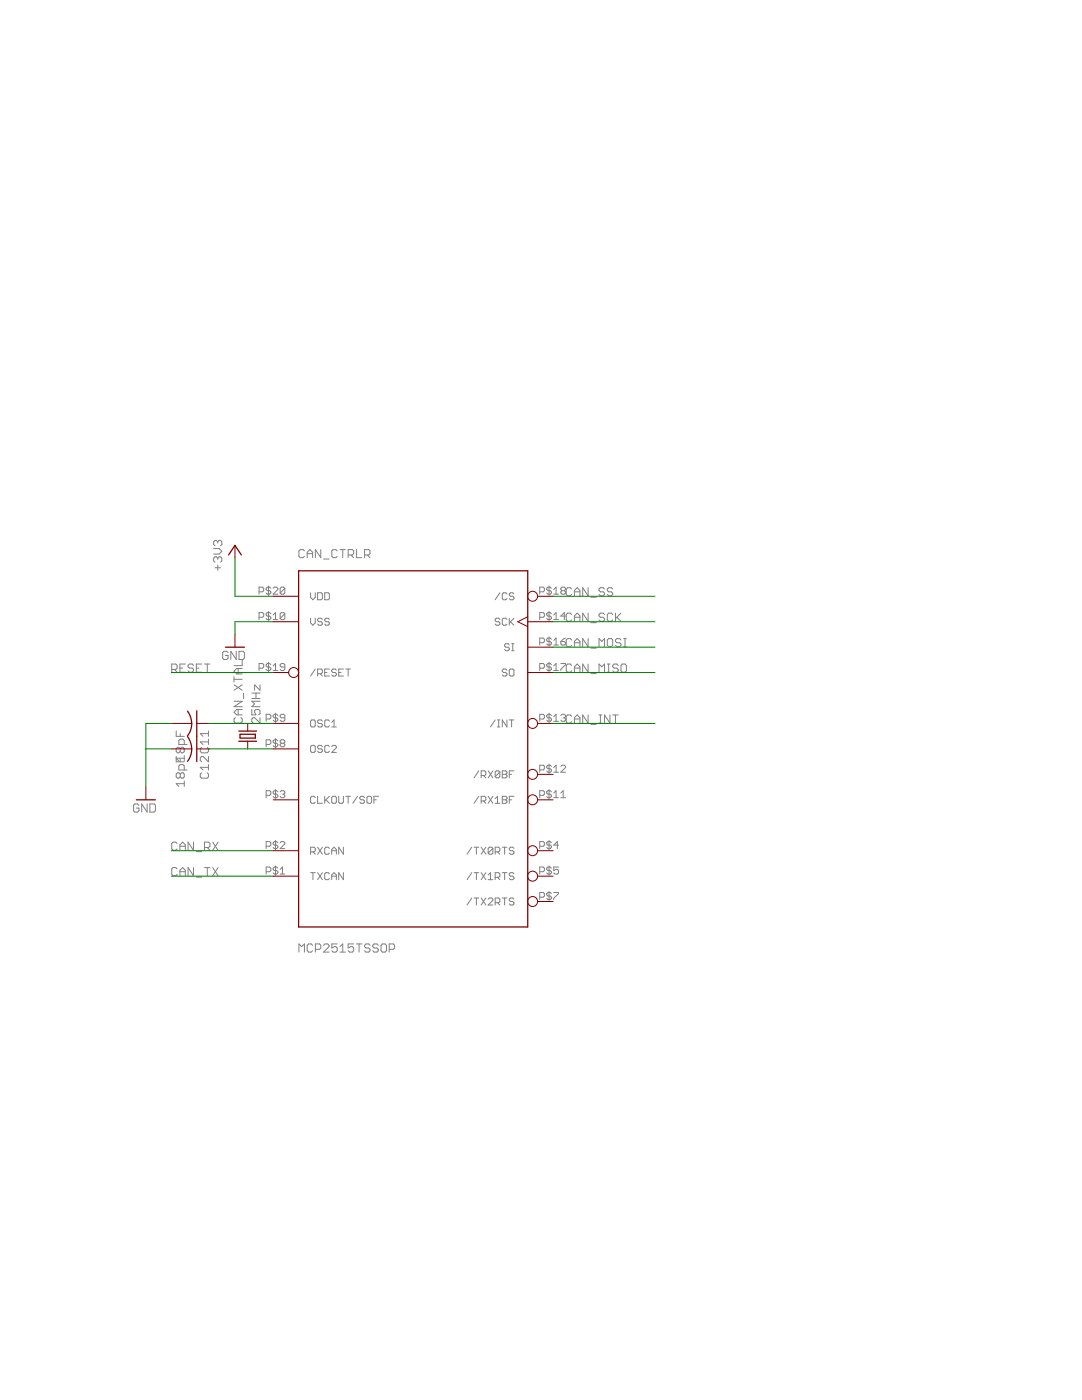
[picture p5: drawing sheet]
<svg xmlns="http://www.w3.org/2000/svg" width="216mm" height="279mm" viewBox="0 0 216 279" stroke-linecap="round" stroke-linejoin="round" font-family="sans-serif">
<g fill="none" stroke="#808080" stroke-width=".2">
<path d="M42.6 109.5h1.1l.6 .5-.6 .6h-1.1M42.9 113.3h1.1M43.5 108.1v.3M43.5 111.4v.3M43.5 112.8v1M43.5 111.4l-.3-.3h-.3l-.3 .3v.5l.3 .3M43.5 108.1l-.3-.3h-.3l-.3 .3v.6l.3 .2M43.5 111.4l.2-.3h.3l.3 .3v.5l-.3 .3M43.5 108.1l.2-.3h.3l.3 .3v.6l-.3 .2M51.7 118.1h.7l.2-.2v-.5l-.2-.2h-.7v1.4M53.6 116.9v1.9M54 117.4l-.2-.2h-.5l-.2 .2v.2l.2 .3h.5l.2 .2v.2l-.2 .3h-.5l-.2-.3"/>
<path d="M54.5 117.4l.2-.2h.5l.2 .2v.2l-.9 1h.9M56.8 117.4l-.2-.2h-.5l-.2 .2v.9M56.8 117.4v.9l-.2 .3h-.5l-.2-.3M56.8 117.4l-.9 .9M60.7 109.9l-.2-.2h-.6l-.3 .2v1.1l.3 .3h.6l.2-.3M61.3 111.3v-1.1l.5-.5 .6 .5v1.1M61.3 110.5h1.1M62 118.3v.9l.4 .5 .5-.5v-.9M63.4 118.3h.7l.2 .2v1l-.2 .2h-.7zM64 109.7v1.6l-1.1-1.6v1.6M64.6 111.6h1.1M64.8 118.3h.7l.2 .2v1l-.2 .2h-.7z"/>
<path d="M67.3 109.9l-.3-.2h-.5l-.3 .2v1.1l.3 .3h.5l.3-.3M67.8 109.7h1.1M68.4 109.7v1.6M69.5 110.8h.8l.3-.3v-.6l-.3-.2h-.8v1.6M70 110.8l.6 .5M71.1 109.7v1.6h1.1M72.7 110.8h.9l.2-.3v-.6l-.2-.2h-.9v1.6M73.3 110.8l.5 .5M99.7 118.3l-.9 1.4M101.2 118.5l-.3-.2h-.4l-.3 .2v1l.3 .2h.4l.3-.2M102.6 118.5l-.3-.2h-.4l-.3 .2v.3l.3 .2h.4l.3 .2v.3l-.3 .2h-.4l-.3-.2M107.7 118.1h.7l.2-.2v-.5l-.2-.2h-.7v1.4"/>
<path d="M109.6 116.9v1.9M110 117.4l-.2-.2h-.5l-.2 .2v.2l.2 .3h.5l.2 .2v.2l-.2 .3h-.5l-.2-.3M110.5 118.6h.9M110.5 117.6l.5-.4v1.4M112.1 117.9l-.2-.3v-.2l.2-.2h.5l.2 .2v.2l-.2 .3M112.1 117.9l-.2 .2v.2l.2 .3h.5l.2-.3v-.2l-.2-.2M112.1 117.9h.5M114.1 117.6l-.3-.3h-.5l-.3 .3v1l.3 .3h.5l.3-.3M114.6 118.1h1.1M114.6 118.9v-1.1l.6-.5 .5 .5v1.1M117.3 117.3v1.6l-1-1.6v1.6M117.9 119.2h1.1"/>
<path d="M120.6 117.6l-.2-.3h-.6l-.3 .3v.2l.3 .3h.6l.2 .3v.2l-.2 .3h-.6l-.3-.3M122.3 117.6l-.3-.3h-.5l-.3 .3v.2l.3 .3h.5l.3 .3v.2l-.3 .3h-.5l-.3-.3M34.3 133.6h.8l.2-.3v-.5l-.2-.3h-.8v1.7M34.8 133.6l.5 .6M35.9 133.3h.5M37 132.5h-1.1v1.7h1.1M38.6 132.8l-.2-.3h-.6l-.3 .3v.3l.3 .2h.6l.2 .3v.3l-.2 .3h-.6l-.3-.3M39.2 133.3h.5M40.3 132.5h-1.1v1.7h1.1M40.8 132.5h1.1M41.4 132.5v1.7M45.5 130.3l-.3-.3h-.5l-.3 .3v1l.3 .3h.5l.3-.3v-.5h-.5"/>
<path d="M46.7 140h1.6l-1.6 1h1.6M46.7 135v1.1M46.7 136.7l1.6 1.1M46.7 135.6h1.6M47.1 130v1.6l-1-1.6v1.6M47.5 133.4v1.1M47.7 130h.8l.3 .3v1l-.3 .3h-.8zM48.3 133.4h-1.1l-.5 .5 .5 .6h1.1M48.3 131.8v1h-1.6M48.3 136.7l-1.6 1.1M48.6 138.3v1.1M50.2 139.4h1.7"/>
<path d="M50.2 138.3h1.7M51.1 138.3v1.1M51.7 123.2h.7l.2-.2v-.5l-.2-.2h-.7v1.4M51.7 133.3h.7l.2-.2v-.4l-.2-.3h-.7v1.4M51.9 136.7v1.1l-1.1-1.1v1.1M51.9 140h-1.7l.6 .5-.6 .5h1.7M53.6 122v1.9M53.6 132.2v1.8M54 122.5l-.2-.2h-.5l-.2 .2v.2l.2 .3h.5l.2 .2v.2l-.2 .3h-.5l-.2-.3M54 132.7l-.2-.3h-.5l-.2 .3v.2l.2 .2h.5l.2 .2v.3l-.2 .2h-.5l-.2-.2M54.5 123.7h.9M54.5 122.7l.5-.4v1.4"/>
<path d="M54.5 132.9l.5-.5v1.4M54.5 133.8h.9M56.8 133.1h-.7l-.2-.2v-.2l.2-.3h.5l.2 .3v.9l-.2 .2h-.5l-.2-.2M56.8 122.5l-.2-.2h-.5l-.2 .2v.9M56.8 122.5v.9l-.2 .3h-.5l-.2-.3M56.8 122.5l-.9 .9M62 123.4v.9l.4 .5 .5-.5v-.9M62.9 133.5l-.9 1.4M63.4 134.5h.7l.2-.3v-.4l-.2-.3h-.7v1.4M63.9 134.5l.4 .4M64.3 123.6l-.2-.2h-.5l-.2 .2v.2l.2 .3h.5l.2 .2v.2l-.2 .3h-.5l-.2-.3M64.8 134.2h.5"/>
<path d="M65.7 123.6l-.2-.2h-.5l-.2 .2v.2l.2 .3h.5l.2 .2v.2l-.2 .3h-.5l-.2-.3M65.7 133.5h-.9v1.4h.9M67.1 133.8l-.2-.3h-.5l-.2 .3v.2l.2 .2h.5l.2 .3v.2l-.2 .2h-.5l-.2-.2M67.6 134.2h.5M68.5 133.5h-.9v1.4h.9M69 133.5h.9M69.5 133.5v1.4M99.7 123.6l-.2-.2h-.5l-.2 .2v.2l.2 .3h.5l.2 .2v.2l-.2 .3h-.5l-.2-.3M101.2 123.6l-.3-.2h-.4l-.3 .2v.9l.3 .3h.4l.3-.3M101.2 133.8l-.3-.3h-.4l-.3 .3v.2l.3 .2h.4l.3 .3v.2l-.3 .2h-.4l-.3-.2M101.6 128.7l-.2-.2h-.5l-.2 .2v.2l.2 .3h.5l.2 .2v.2l-.2 .3h-.5l-.2-.3M101.6 123.4v1.4"/>
<path d="M101.9 133.5h.4l.3 .3v.9l-.3 .2h-.4l-.3-.2v-.9zM101.9 124.1l.7 .7M102.1 128.5h.5M102.1 129.9h.5M102.3 128.5v1.4M102.6 123.4l-1 .9M107.7 123.2h.7l.2-.2v-.5l-.2-.2h-.7v1.4M107.7 133.3h.7l.2-.2v-.4l-.2-.3h-.7v1.4M107.7 128.3h.7l.2-.3v-.4l-.2-.3h-.7v1.4M109.6 122v1.9M109.6 127.1v1.9M109.6 132.2v1.8"/>
<path d="M110 122.5l-.2-.2h-.5l-.2 .2v.2l.2 .3h.5l.2 .2v.2l-.2 .3h-.5l-.2-.3M110 132.7l-.2-.3h-.5l-.2 .3v.2l.2 .2h.5l.2 .2v.3l-.2 .2h-.5l-.2-.2M110 127.6l-.2-.3h-.5l-.2 .3v.2l.2 .2h.5l.2 .3v.2l-.2 .2h-.5l-.2-.2M110.5 123.7h.9M110.5 133.8h.9M110.5 122.7l.5-.4v1.4M110.5 127.8l.5-.5v1.4M110.5 132.9l.5-.5v1.4M110.5 128.7h.9M111.9 132.4h.9v.3l-.9 .9v.2M111.9 128h.7l.2 .3v.2l-.2 .2h-.5l-.2-.2zM112.8 123h-.9l.7-.7v1.4"/>
<path d="M112.8 127.3l-.9 .7M114.1 122.6l-.3-.2h-.5l-.3 .2v1.1l.3 .3h.5l.3-.3M114.1 127.7l-.3-.3h-.5l-.3 .3v1.1l.3 .3h.5l.3-.3M114.1 132.8l-.3-.3h-.5l-.3 .3v1.1l.3 .3h.5l.3-.3M114.6 123.2h1.1M114.6 133.3h1.1M114.6 134.2v-1.1l.6-.6 .5 .6v1.1M114.6 128.3h1.1M114.6 124v-1.1l.6-.5 .5 .5v1.1M114.6 129.1v-1.1l.6-.6 .5 .6v1.1M117.3 122.4v1.6l-1-1.6v1.6M117.3 127.4v1.7l-1-1.7v1.7"/>
<path d="M117.3 132.5v1.7l-1-1.7v1.7M117.9 134.4h1.1M117.9 129.3h1.1M117.9 124.3h1.1M119.5 129.1v-1.7l.6 .6 .5-.6v1.7M119.5 134.2v-1.7l.6 .6 .5-.6v1.7M120.6 122.6l-.2-.2h-.6l-.3 .2v.3l.3 .3h.6l.2 .3v.2l-.2 .3h-.6l-.3-.3M121.2 132.5h.5M121.2 134.2h.5M121.5 127.4h.5l.3 .3v1.1l-.3 .3h-.5l-.3-.3v-1.1zM121.5 132.5v1.7M122.3 122.6l-.3-.2h-.5l-.3 .2v1.1l.3 .3h.5l.3-.3"/>
<path d="M122.8 122.4v1.6M123.1 123.2l.8 .8M123.4 132.8l-.3-.3h-.6l-.2 .3v.3l.2 .2h.6l.3 .3v.3l-.3 .3h-.6l-.2-.3M123.9 127.7l-.3-.3h-.5l-.3 .3v.3l.3 .3h.5l.3 .2v.3l-.3 .3h-.5l-.3-.3M123.9 122.4l-1.1 1.1M124.2 132.5h.5l.3 .3v1.1l-.3 .3h-.5l-.3-.3v-1.1zM124.4 127.4h.6M124.4 129.1h.6M124.7 127.4v1.7M35.2 145.9v1.1h1.6M35.2 151v1h1.6M36 149.4l.2-.3h.3l.3 .3v.6l-.3 .2h-.3l-.2-.2"/>
<path d="M36 154.5l.2-.3h.3l.3 .3v.5l-.3 .3h-.3l-.2-.3M36 149.4l-.3-.3h-.3l-.2 .3v.6l.2 .2h.3l.3-.2M36 154.5l-.3-.3h-.3l-.2 .3v.5l.2 .3h.3l.3-.3M36 146.4v.6M36 149.4v.6M36 151.5v.5M36 154.5v.5M36.8 151.3h-1.6l.5 .6M36.8 148.6v-.8l-.3-.3h-.5l-.3 .3v.8h1.6M36.8 150.8v1.1M36.8 153.7v-.8l-.3-.3h-.5l-.3 .3v.8h1.6M36.8 155.9v1.1"/>
<path d="M36.8 156.4h-1.6l.5 .6M40.2 149.1l-.2 .3v.6l.2 .2h1.1l.3-.2v-.6l-.3-.3M40.2 154.2l-.2 .3v.5l.2 .3h1.1l.3-.3v-.5l-.3-.3M41.6 146.4h-1.6l.5 .6M41.6 151v1l-1.1-1h-.3l-.2 .2v.6l.2 .2M41.6 145.9v1.1M41.6 147.5v1.1M41.6 152.6v1.1M41.6 148.1h-1.6l.5 .5M41.6 153.1h-1.6l.5 .6M47 143.2l-.3 .3v.5l.3 .3h1l.3-.3v-.5l-.3-.3M47.5 141.6v1.1"/>
<path d="M48.3 141.6h-1.1l-.5 .5 .5 .6h1.1M50.2 141.6v1.1h.9l-.3-.6v-.2l.3-.3h.5l.3 .3v.5l-.3 .3M51.9 143.2v1.1l-1.1-1.1h-.3l-.3 .3v.5l.3 .3M53.1 143.5h.7l.2-.2v-.5l-.2-.2h-.7v1.4M53.1 148.6h.7l.2-.3v-.4l-.2-.3h-.7v1.4M53.1 158.7h.7l.2-.2v-.5l-.2-.2h-.7v1.4M55 142.3v1.9M55 147.4v1.9M55 157.6v1.8M55.4 142.8l-.2-.2h-.5l-.2 .2v.2l.2 .3h.5l.2 .2v.2l-.2 .3h-.5l-.2-.3M55.4 147.9l-.2-.3h-.5l-.2 .3v.2l.2 .2h.5l.2 .3v.2l-.2 .2h-.5l-.2-.2M55.4 158l-.2-.2h-.5l-.2 .2v.3l.2 .2h.5l.2 .2v.3l-.2 .2h-.5l-.2-.2"/>
<path d="M55.9 158l.2-.2h.5l.2 .2v.3l-.2 .2M56.1 148.3l-.2-.2v-.2l.2-.3h.5l.2 .3v.2l-.2 .2M56.1 148.3l-.2 .3v.2l.2 .2h.5l.2-.2v-.2l-.2-.3M56.1 148.3h.5M56.4 158.5h.2M56.6 158.5l.2 .2v.3l-.2 .2h-.5l-.2-.2M56.8 143.3h-.7l-.2-.3v-.2l.2-.2h.5l.2 .2v.9l-.2 .3h-.5l-.2-.3M62 143.9l.2-.2h.5l.2 .2v.9l-.2 .3h-.5l-.2-.3zM62 149l.2-.2h.5l.2 .2v.9l-.2 .3h-.5l-.2-.3zM62.9 159.2l-.2-.3h-.5l-.2 .3v.9l.2 .2h.5l.2-.2M63.4 158.9v1.4h.9M64.3 149l-.2-.2h-.5l-.2 .2v.2l.2 .3h.5l.2 .2v.2l-.2 .3h-.5l-.2-.3"/>
<path d="M64.3 143.9l-.2-.2h-.5l-.2 .2v.2l.2 .3h.5l.2 .2v.2l-.2 .3h-.5l-.2-.3M64.8 158.9v1.4M65 159.6l.7 .7M65.7 143.9l-.2-.2h-.5l-.2 .2v.9l.2 .3h.5l.2-.3M65.7 149l-.2-.2h-.5l-.2 .2v.9l.2 .3h.5l.2-.3M65.7 158.9l-.9 1M66.2 159.2l.2-.3h.5l.2 .3v.9l-.2 .2h-.5l-.2-.2zM66.2 149l.2-.2h.5l.2 .2v.2l-.9 1h.9M66.2 145.1h.9M66.2 144.1l.5-.4v1.4M67.6 158.9v1.2l.2 .2h.5l.2-.2v-1.2M69 158.9h.9"/>
<path d="M69.5 158.9v1.4M71.3 158.9l-.9 1.4M72.7 159.2l-.2-.3h-.5l-.2 .3v.2l.2 .2h.5l.2 .3v.2l-.2 .2h-.5l-.2-.2M73.2 159.2l.2-.3h.5l.2 .3v.9l-.2 .2h-.5l-.2-.2zM74.6 159.6h.5M75.5 158.9h-.9v1.4M95.5 153.8l-.9 1.4M95.5 158.9l-.9 1.4M96 154.8h.7l.2-.3v-.4l-.2-.3h-.7v1.4M96 159.9h.7l.2-.3v-.4l-.2-.3h-.7v1.4M96.5 154.8l.4 .4M96.5 159.9l.4 .4"/>
<path d="M97.4 153.8l.9 1.4M97.4 158.9l.9 1.4M98.3 153.8l-.9 1.4M98.3 158.9l-.9 1.4M98.8 143.7l-.9 1.4M98.8 159.4l.5-.5v1.4M99.3 143.7h.4M99.3 145.1h.4M99.5 143.7v1.4M99.7 154.1l-.2-.3h-.5l-.2 .3v.9M99.7 154.1v.9l-.2 .2h-.5l-.2-.2M99.7 154.1l-.9 .9"/>
<path d="M100.2 158.9h.7l.3 .3v.2l-.3 .2 .3 .3v.2l-.3 .2h-.7zM100.2 159.6h.7M100.2 153.8h.7l.3 .3v.2l-.3 .2 .3 .3v.2l-.3 .2h-.7zM100.2 154.5h.7M101.2 143.7v1.4l-1-1.4v1.4M101.6 143.7h1M101.6 159.6h.5M101.6 154.5h.5M102.1 143.7v1.4M102.6 158.9h-1v1.4M102.6 153.8h-1v1.4M107.7 143.5h.7l.2-.2v-.5l-.2-.2h-.7v1.4"/>
<path d="M107.7 158.7h.7l.2-.2v-.5l-.2-.2h-.7v1.4M107.7 153.6h.7l.2-.2v-.4l-.2-.3h-.7v1.4M109.6 142.3v1.9M109.6 152.5v1.8M109.6 157.6v1.8M110 142.8l-.2-.2h-.5l-.2 .2v.2l.2 .3h.5l.2 .2v.2l-.2 .3h-.5l-.2-.3M110 158l-.2-.2h-.5l-.2 .2v.3l.2 .2h.5l.2 .2v.3l-.2 .2h-.5l-.2-.2M110 153l-.2-.3h-.5l-.2 .3v.2l.2 .2h.5l.2 .2v.3l-.2 .2h-.5l-.2-.2M110.5 144h.9M110.5 159.2h.9M110.5 143l.5-.4v1.4M110.5 153.2l.5-.5v1.4"/>
<path d="M110.5 158.3l.5-.5v1.4M110.5 154.1h.9M111.9 142.8l.2-.2h.5l.2 .2v.2l-.2 .3M111.9 159.2h.9M111.9 153l.2-.3h.5l.2 .3v.2l-.9 .9h.9M111.9 158.3l.5-.5v1.4M112.4 143.3h.2M112.6 143.3l.2 .2v.2l-.2 .3h-.5l-.2-.3M114.1 143l-.3-.3h-.5l-.3 .3v1l.3 .3h.5l.3-.3M114.6 143.5h1.1M114.6 144.3v-1.1l.6-.5 .5 .5v1.1M117.3 142.7v1.6l-1-1.6v1.6"/>
<path d="M117.9 144.6h1.1M119.5 142.7h.6M119.5 144.3h.6M119.8 142.7v1.6M121.7 142.7v1.6l-1.1-1.6v1.6M122.3 142.7h1.1M122.8 142.7v1.6M27.7 160.7l-.2-.3h-.6l-.3 .3v1.1l.3 .3h.6l.2-.3v-.5h-.5M29.4 160.4v1.7l-1.1-1.7v1.7M29.9 160.4h.8l.3 .3v1.1l-.3 .3h-.8zM35.3 168.3l-.2-.2h-.6l-.2 .2v1.1l.2 .3h.6l.2-.3M35.3 173.4l-.2-.3h-.6l-.2 .3v1.1l.2 .3h.6l.2-.3"/>
<path d="M35.9 168.9h1.1M35.9 174h1.1M35.9 169.7v-1.1l.5-.5 .6 .5v1.1M35.9 174.8v-1.1l.5-.6 .6 .6v1.1M38.6 168.1v1.6l-1.1-1.6v1.6M38.6 173.1v1.7l-1.1-1.7v1.7M39.2 175h1.1M39.2 170h1.1M40.8 173.1h1.1M40.8 169.1h.8l.3-.2v-.6l-.3-.2h-.8v1.6M41.4 173.1v1.7M41.4 169.1l.5 .6"/>
<path d="M42.4 173.1l1.1 1.7M42.4 168.1l1.1 1.6M43.5 173.1l-1.1 1.7M43.5 168.1l-1.1 1.6M53.1 168.9h.7l.2-.2v-.5l-.2-.2h-.7v1.4M53.1 174h.7l.2-.3v-.4l-.2-.3h-.7v1.4M55 167.7v1.9M55 172.8v1.9M55.4 168.2l-.2-.2h-.5l-.2 .2v.2l.2 .3h.5l.2 .2v.2l-.2 .3h-.5l-.2-.3M55.4 173.3l-.2-.3h-.5l-.2 .3v.2l.2 .2h.5l.2 .3v.2l-.2 .2h-.5l-.2-.2M55.9 168.2l.2-.2h.5l.2 .2v.2l-.9 1h.9M55.9 174.4h.9"/>
<path d="M55.9 173.5l.5-.5v1.4M62 170h.7l.2-.2v-.5l-.2-.2h-.7v1.4M62 174.2h.9M62.4 170l.5 .5M62.4 174.2v1.4M63.4 169.1l.9 1.4M63.4 174.2l.9 1.4M64.3 169.1l-.9 1.4M64.3 174.2l-.9 1.4M65.7 169.3l-.2-.2h-.5l-.2 .2v.9l.2 .3h.5l.2-.3M65.7 174.4l-.2-.2h-.5l-.2 .2v.9l.2 .3h.5l.2-.3M66.2 170.5v-1l.5-.4 .4 .4v1"/>
<path d="M66.2 175.6v-1l.5-.4 .4 .4v1M66.2 169.8h.9M66.2 174.9h.9M68.5 169.1v1.4l-.9-1.4v1.4M68.5 174.2v1.4l-.9-1.4v1.4M94.1 169.1l-.9 1.4M94.1 174.2l-.9 1.4M94.1 179.2l-.9 1.4M94.6 169.1h.9M94.6 174.2h.9M94.6 179.2h.9M95.1 169.1v1.4"/>
<path d="M95.1 174.2v1.4M95.1 179.2v1.4M96 169.1l.9 1.4M96 174.2l.9 1.4M96 179.2l.9 1.4M96.9 169.1l-.9 1.4M96.9 174.2l-.9 1.4M96.9 179.2l-.9 1.4M97.4 175.6h.9M97.4 179.5l.2-.3h.5l.2 .3v.2l-.9 .9h.9M97.4 174.6l.5-.4v1.4M98.3 169.3l-.2-.2h-.5l-.2 .2v.9"/>
<path d="M98.3 169.3v.9l-.2 .3h-.5l-.2-.3M98.3 169.3l-.9 .9M98.8 160.3h.9M98.8 170h.7l.2-.2v-.5l-.2-.2h-.7v1.4M98.8 175.1h.7l.2-.2v-.5l-.2-.2h-.7v1.4M99.3 170l.4 .5M99.3 175.1l.4 .5M100.2 169.1h1M100.2 174.2h1M100.2 179.2h1M100.7 169.1v1.4M100.7 174.2v1.4"/>
<path d="M100.7 179.2v1.4M102.6 179.5l-.3-.3h-.4l-.3 .3v.2l.3 .2h.4l.3 .2v.3l-.3 .2h-.4l-.3-.2M102.6 169.3l-.3-.2h-.4l-.3 .2v.2l.3 .3h.4l.3 .2v.2l-.3 .3h-.4l-.3-.3M102.6 174.4l-.3-.2h-.4l-.3 .2v.2l.3 .3h.4l.3 .2v.2l-.3 .3h-.4l-.3-.3M107.7 174h.7l.2-.3v-.4l-.2-.3h-.7v1.4M107.7 179h.7l.2-.2v-.4l-.2-.3h-.7v1.4M107.7 168.9h.7l.2-.2v-.5l-.2-.2h-.7v1.4M109.6 167.7v1.9M109.6 172.8v1.9M109.6 177.9v1.8M110 173.3l-.2-.3h-.5l-.2 .3v.2l.2 .2h.5l.2 .3v.2l-.2 .2h-.5l-.2-.2M110 178.4l-.2-.3h-.5l-.2 .3v.2l.2 .2h.5l.2 .2v.3l-.2 .2h-.5l-.2-.2"/>
<path d="M110 168.2l-.2-.2h-.5l-.2 .2v.2l.2 .3h.5l.2 .2v.2l-.2 .3h-.5l-.2-.3M110.5 178.1h.9v.3l-.9 .9v.2M111.4 173h-.9v.7l.5-.2h.2l.2 .2v.5l-.2 .2h-.5l-.2-.2M111.4 168.7h-.9l.7-.7v1.4M59.6 190v-1.6l.6 .5 .5-.5v1.6M62.4 188.7l-.3-.3h-.5l-.3 .3v1l.3 .3h.5l.3-.3M62.9 189.5h.9l.2-.3v-.5l-.2-.3h-.9v1.6M64.6 188.7l.2-.3h.6l.3 .3v.2l-1.1 1.1h1.1M67.3 188.4h-1.1v.8l.5-.3h.3l.3 .3v.5l-.3 .3h-.5l-.3-.3M67.8 190h1.1M67.8 188.9l.6-.5v1.6M70.6 188.4h-1.1v.8l.5-.3h.3l.3 .3v.5l-.3 .3h-.6l-.2-.3"/>
<path d="M71.1 188.4h1.1M71.6 188.4v1.6M73.8 188.7l-.2-.3h-.6l-.3 .3v.2l.3 .3h.6l.2 .3v.2l-.2 .3h-.6l-.3-.3M75.5 188.7l-.3-.3h-.5l-.3 .3v.2l.3 .3h.5l.3 .3v.2l-.3 .3h-.5l-.3-.3M76.3 188.4h.5l.3 .3v1l-.3 .3h-.5l-.3-.3v-1zM77.7 189.5h.8l.2-.3v-.5l-.2-.3h-.8v1.6M98.8 180.1h.7l.2-.2v-.4l-.2-.3h-.7v1.4M99.3 180.1l.4 .5"/>
</g>
<path d="M45.6 110.7l1.3-1.9 1.3 1.9M59.6 113.9h45.7v71.1h-45.7zM45 129.2h3.8M27.2 159.6h3.8M37.4 141.9a4 4 0 0 1 0 5M37.4 147a4 4 0 0 1 0 5M39.3 141.8v10.2M47.6 145.9h3.6M47.6 147.9h3.6M47.9 146.5h3v.8h-3z" fill="none" stroke="#800000" stroke-width=".25"/>
<g fill="none" stroke="#800000" stroke-width=".2">
<path d="M46.9 108.8v2.6M54.5 119h5.1M107.3 119h3.1M46.9 126.6v2.6M54.5 124.1h5.1M54.5 134.2h3.1M105.3 124.1h5.1M105.3 134.2h5.1M105.3 123.1l-2 1 2 1M105.3 129.2h5.1M29.1 157.1v2.5M34.2 144.4h4"/>
<path d="M34.2 149.5h4M39.3 144.4h2.5M39.3 149.5h2.5M49.4 144.4v1.5M49.4 147.9v1.6M54.5 144.4h5.1M54.5 149.5h5.1M54.5 159.6h5.1M107.3 144.4h3.1M107.3 159.6h3.1M107.3 154.5h3.1M54.5 169.8h5.1"/>
<path d="M54.5 174.9h5.1M107.3 169.8h3.1M107.3 174.9h3.1M107.3 179.9h3.1"/>
<circle cx="106.3" cy="119" r=".99"/>
<circle cx="58.6" cy="134.2" r=".99"/>
<circle cx="106.3" cy="144.4" r=".99"/>
<circle cx="106.3" cy="154.5" r=".99"/>
<circle cx="106.3" cy="159.6" r=".99"/>
<circle cx="106.3" cy="169.8" r=".99"/>
<circle cx="106.3" cy="179.9" r=".99"/>
<circle cx="106.3" cy="174.9" r=".99"/>
</g>
<g fill="none" stroke="#008000" stroke-width=".2">
<path d="M46.9 111.4v7.6h7.6M110.4 119h20.3M34.2 134.2h20.3M54.5 124.1h-7.6v2.5M110.4 124.1h20.3M110.4 134.2h20.3M110.4 129.2h20.3M29.1 149.5h5.1M34.2 144.4h-5.1v12.7M41.8 144.4h12.7M41.8 149.5h12.7M110.4 144.4h20.3"/>
<path d="M34.2 174.9h20.3M34.2 169.8h20.3"/>
</g>
</svg>
